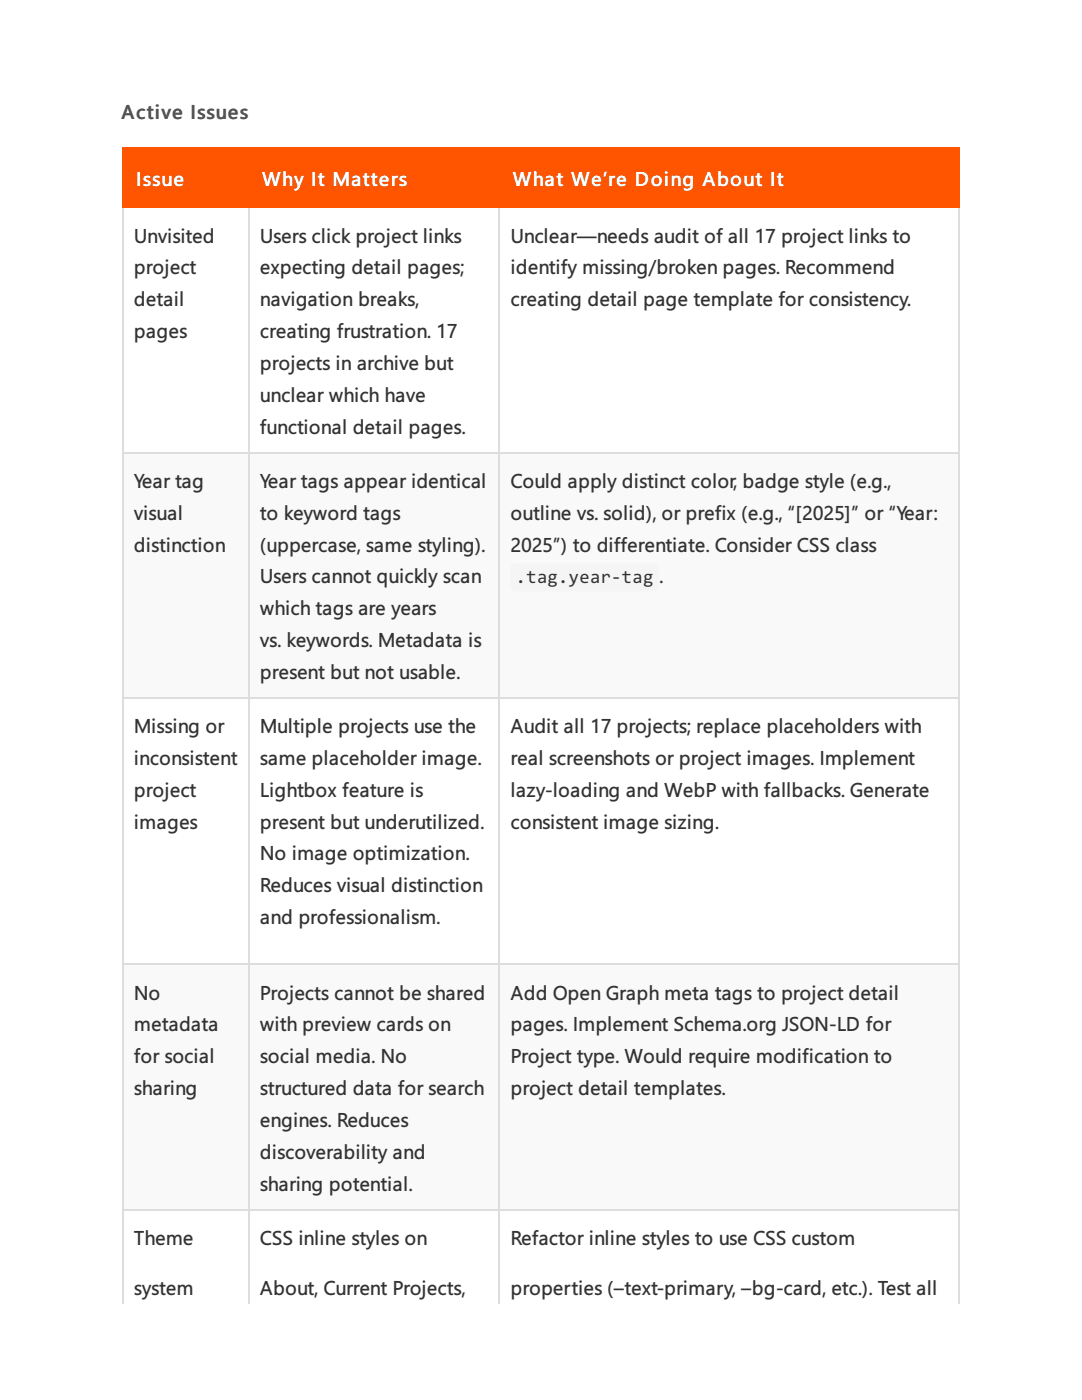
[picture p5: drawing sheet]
<svg xmlns="http://www.w3.org/2000/svg" width="216mm" height="279mm" viewBox="0 0 216 279" stroke-linecap="round" stroke-linejoin="round" font-family="sans-serif">
<defs><g id="words">
<text font-size="4" fill="#555" x="24.2" y="23.8">Active Issues</text>
<g font-size="4" fill="#fff">
<text x="27.3" y="37">Issue</text>
<text x="52.3" y="37">Why It Matters</text>
<text x="102.3" y="37">What We’re Doing About It</text>
</g>
<g font-size="4" fill="#333">
<text x="26.7" y="48.4">Unvisited</text>
<text x="51.9" y="48.4">Users click project links</text>
<text x="101.9" y="48.4">Unclear—needs audit of all 17 project links to</text>
<text x="26.7" y="54.8">project</text>
<text x="51.9" y="54.8">expecting detail pages;</text>
<text x="101.9" y="54.8">identify missing/broken pages. Recommend</text>
<text x="26.7" y="61.1">detail</text>
<text x="51.9" y="61.1">navigation breaks,</text>
<text x="101.9" y="61.1">creating detail page template for consistency.</text>
<text x="26.7" y="67.5">pages</text>
<text x="51.9" y="67.5">creating frustration. 17</text>
<text x="51.9" y="73.8">projects in archive but</text>
<text x="51.9" y="80.2">unclear which have</text>
<text x="51.9" y="86.5">functional detail pages.</text>
<text x="26.7" y="97.4">Year tag</text>
<text x="51.9" y="97.4">Year tags appear identical</text>
<text x="101.9" y="97.4">Could apply distinct color, badge style (e.g.,</text>
<text x="26.7" y="103.7">visual</text>
<text x="51.9" y="103.7">to keyword tags</text>
<text x="101.9" y="103.7">outline vs. solid), or prefix (e.g., “[2025]” or “Year:</text>
<text x="26.7" y="110.1">distinction</text>
<text x="51.9" y="110.1">(uppercase, same styling).</text>
<text x="101.9" y="110.1">2025”) to differentiate. Consider CSS class</text>
<text x="51.9" y="116.4">Users cannot quickly scan</text>
<text x="131.5" y="116.4">.</text>
<text x="51.9" y="122.8">which tags are years</text>
<text x="51.9" y="129.1">vs. keywords. Metadata is</text>
<text x="51.9" y="135.5">present but not usable.</text>
<text x="26.7" y="146.3">Missing or</text>
<text x="51.9" y="146.3">Multiple projects use the</text>
<text x="101.9" y="146.3">Audit all 17 projects; replace placeholders with</text>
<text x="26.7" y="152.7">inconsistent</text>
<text x="51.9" y="152.7">same placeholder image.</text>
<text x="101.9" y="152.7">real screenshots or project images. Implement</text>
<text x="26.7" y="159">project</text>
<text x="51.9" y="159">Lightbox feature is</text>
<text x="101.9" y="159">lazy-loading and WebP with fallbacks. Generate</text>
<text x="26.7" y="165.4">images</text>
<text x="51.9" y="165.4">present but underutilized.</text>
<text x="101.9" y="165.4">consistent image sizing.</text>
<text x="51.9" y="171.7">No image optimization.</text>
<text x="51.9" y="178.1">Reduces visual distinction</text>
<text x="51.9" y="184.4">and professionalism.</text>
<text x="26.7" y="199.5">No</text>
<text x="51.9" y="199.5">Projects cannot be shared</text>
<text x="101.9" y="199.5">Add Open Graph meta tags to project detail</text>
<text x="26.7" y="205.8">metadata</text>
<text x="51.9" y="205.8">with preview cards on</text>
<text x="101.9" y="205.8">pages. Implement Schema.org JSON-LD for</text>
<text x="26.7" y="212.2">for social</text>
<text x="51.9" y="212.2">social media. No</text>
<text x="101.9" y="212.2">Project type. Would require modification to</text>
<text x="26.7" y="218.5">sharing</text>
<text x="51.9" y="218.5">structured data for search</text>
<text x="101.9" y="218.5">project detail templates.</text>
<text x="51.9" y="224.9">engines. Reduces</text>
<text x="51.9" y="231.2">discoverability and</text>
<text x="51.9" y="237.6">sharing potential.</text>
<text x="26.7" y="248.4">Theme</text>
<text x="51.9" y="248.4">CSS inline styles on</text>
<text x="101.9" y="248.4">Refactor inline styles to use CSS custom</text>
<text x="26.7" y="258.5">system</text>
<text x="51.9" y="258.5">About, Current Projects,</text>
<text x="101.9" y="258.5">properties (–text-primary, –bg-card, etc.). Test all</text>
</g>
<text font-size="3.7" fill="#333" x="102.9" y="116.4">.tag.year-tag</text>
</g></defs>
<g fill="#f50">
<path d="M24.3 29.4h25.2v11.9h-25.2z"/>
<path d="M49.5 29.4h50v11.9h-50z"/>
<path d="M99.5 29.4h91.8v11.9h-91.8z"/>
</g>
<g fill="#f9f9f9">
<path d="M24.3 90.2h25.2v49h-25.2z"/>
<path d="M49.5 90.2h50v49h-50z"/>
<path d="M99.5 90.2h91.8v49h-91.8z"/>
<path d="M24.3 192.4h25.2v48.9h-25.2z"/>
<path d="M49.5 192.4h50v48.9h-50z"/>
<path d="M99.5 192.4h91.8v48.9h-91.8z"/>
</g>
<path d="M24.5 41.3v218.8M49.6 41.3v218.8M99.6 41.3v218.8M191.4 41.3v218.8M24.3 90.4h167.3M24.3 139.3h167.3M24.3 192.5h167.3M24.3 241.4h167.3" fill="none" stroke="#ddd" stroke-width=".26"/>
<path d="M24.3 29.5h167.3M24.5 29.4v12.1M49.6 29.4v12.1M99.6 29.4v12.1M191.4 29.4v12.1M24.3 41.4h167.3" fill="none" stroke="#f50" stroke-width=".26"/>
<path d="M102.1 112.7l.6-.3h28a.79 .79 0 0 1 .8 .8v4a.79 .79 0 0 1-.8 .8h-28a.79 .79 0 0 1-.8-.8v-4z" fill-rule="evenodd" fill="#f5f5f5"/>
<use href="#words"/>
</svg>
